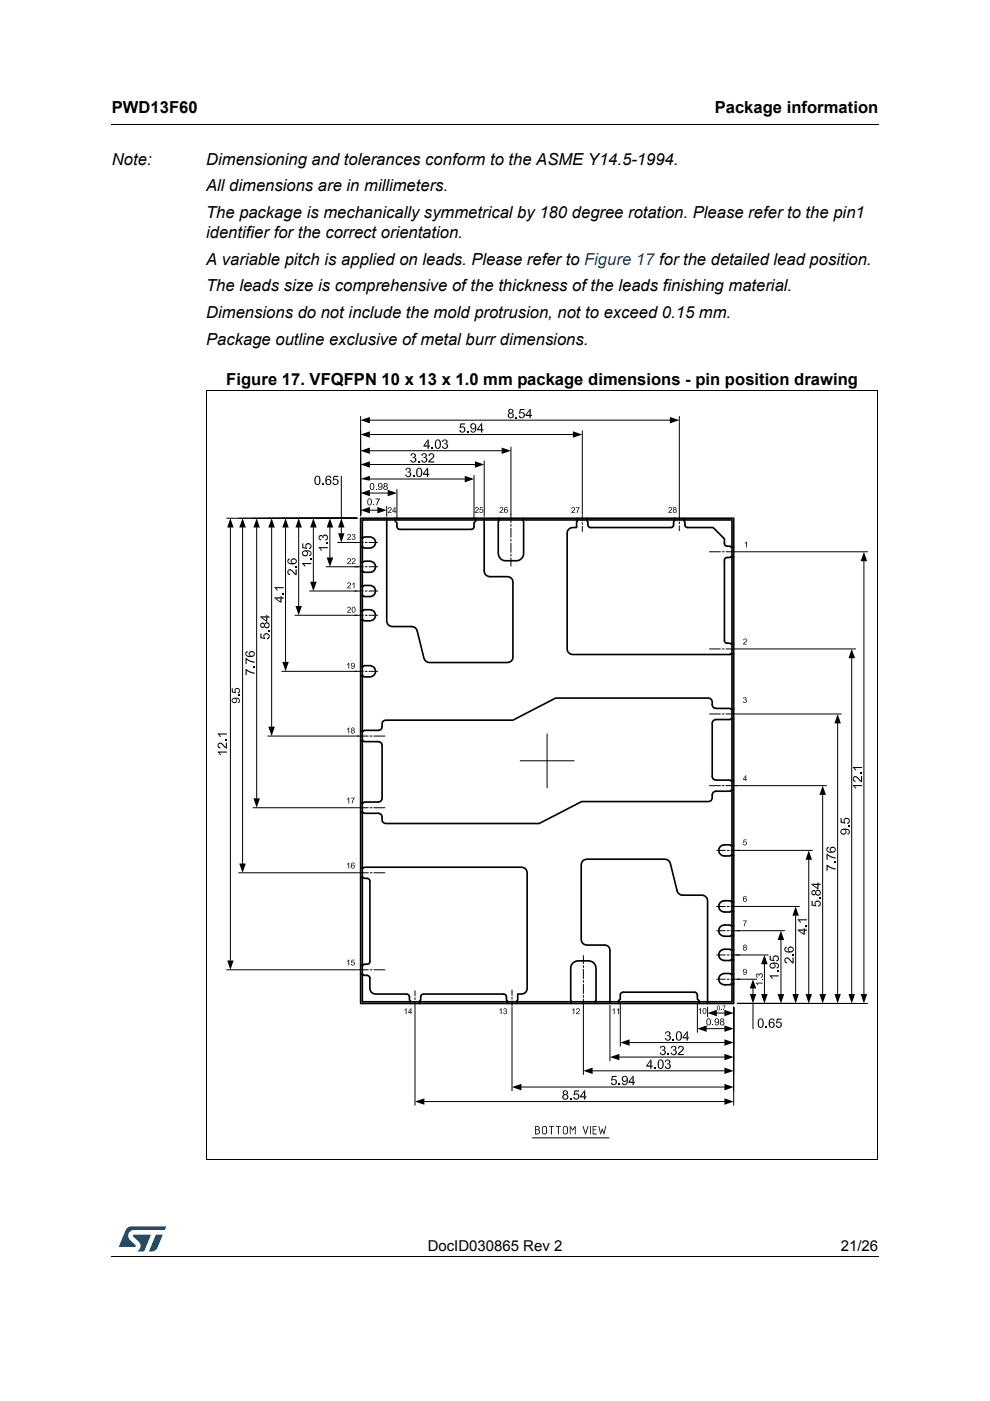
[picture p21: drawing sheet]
<svg xmlns="http://www.w3.org/2000/svg" width="210mm" height="297mm" viewBox="0 0 210 297" stroke-linecap="round" stroke-linejoin="round" font-family="sans-serif">
<defs><g id="words">
<g font-size="3.5">
<text x="23.7" y="23.9">PWD13F60</text>
<text x="151.5" y="23.9">Package information</text>
<text x="23.7" y="35">Note:</text>
<text x="43.7" y="35">Dimensioning and tolerances conform to the ASME Y14.5-1994.</text>
<text x="43.7" y="40.6">All dimensions are in millimeters.</text>
<text x="43.7" y="46.2">The package is mechanically symmetrical by 180 degree rotation. Please refer to the pin1</text>
<text x="43.7" y="50.5">identifier for the correct orientation.</text>
<text x="43.7" y="56.1">A variable pitch is applied on leads. Please refer to Figure 17 for the detailed lead position.</text>
<text x="43.7" y="61.8">The leads size is comprehensive of the thickness of the leads finishing material.</text>
<text x="43.7" y="67.4">Dimensions do not include the mold protrusion, not to exceed 0.15 mm.</text>
<text x="43.7" y="73.1">Package outline exclusive of metal burr dimensions.</text>
<text x="48" y="81.5">Figure 17. VFQFPN 10 x 13 x 1.0 mm package dimensions - pin position drawing</text>
</g>
<g font-size="3.2">
<text x="90.7" y="265.1">DocID030865 Rev 2</text>
<text x="178.3" y="265.1">21/26</text>
</g>
</g></defs>
<path d="M23.6 26.2l.1 .2zM23.6 266.3l.1 .1z" fill="#000"/>
<path d="M23.7 26.3h162.6M23.7 266.3h162.6" fill="none" stroke="#000" stroke-width=".21"/>
<path d="M25.2 260h10v5.3h-10z" fill="#fff"/>
<g fill="#005189">
<path d="M26.8 260.5l1.1-.5 7.3 .1-.3 .7h-6.4a1.31 1.31 0 0 0-1.3 1.1 1.31 1.31 0 0 0 .8 1.4l.7 .7v.3l-3.5 .1z"/>
<path d="M33.1 261.8h1.4l-.7 1.6a2.16 2.16 0 0 1-1.3 1.9l-.9-.1z"/>
<path d="M28.2 261.8l3.8 .1-1.4 3.3-1.5 .1a1.43 1.43 0 0 0 .5-1.7l-1.3-1.4z"/>
</g>
<path d="M43.9 83.8h142v160h-142z" fill="#fff"/>
<g fill="none" stroke="#000" stroke-width=".21">
<path d="M43.8 82.8h142.4M43.8 82.7v163.2M76.5 88.3v21.1M78.4 95.6h28M78.4 98.5h22.3M78.4 92.1h43.1M78.4 89.1h63.6M102.7 97.7v11.8M108.3 94.8v16M123.5 91.3v17.8M144 88.3v20.8M186.1 82.8v163.2"/>
<path d="M48.1 109.9h27.6M48.9 111.8v91.9M51.4 111.8v71.3M54.4 111.8v57.5M57.6 111.8v42.3M60.5 111.8v28.5M63.3 111.8v16.7M66.4 111.8v11.5M69.9 111.8v6.4M71.6 115h5.4M72.4 101v8.9M72.4 111.8v1.3"/>
<path d="M77.4 115h.4M78.2 115h1.9M78.4 108.2h1.6M78.4 104.5h3.8M78.4 101.6h20.1M82 107.4v2M84.2 103.8v6.2M100.5 100.8v9.2M108.3 111.2v.4M108.3 112v1.9M108.3 114.3v.4M108.3 115.2v1.9"/>
<path d="M108.3 117.5v.4M108.3 118.3v1.7M123.5 109.3v1.1M123.5 110.8v.4M123.5 111.6v1.1M144 109.2v1.1M144 110.7v.4M144 111.5v1M150.4 117h2.3M153.1 117h.4M153.9 117h2.3M156.3 117h27.7"/>
<path d="M183.2 119v91.8M62.5 130.4h14.5M65.7 125.3h11.3M69.2 120.2h7.8M77.4 120.2h.4M77.4 125.3h.4M77.4 130.4h.4M78.2 120.2h1.9M78.2 125.3h1.9M78.2 130.4h1.9M150.4 137.6h2.3M153.1 137.6h.4"/>
<path d="M153.9 137.6h2.3M156.3 137.6h25.1M180.6 139.6v71.2M56.8 156.1h21.3M59.8 142.3h17.2M77.4 142.3h.4M78.2 142.3h1.9M78.5 156.1h.4M79.3 156.1h2.3M116 155.6v11.4M150.4 151.4h2.3M153.1 151.4h.4"/>
<path d="M153.9 151.4h2.3M156.3 151.4h22.1M177.6 153.4v57.4M53.6 171.3h22.1M75.8 171.3h2.3M78.5 171.3h.4M79.3 171.3h2.3M110.3 161.3h11.4M150.4 166.6h2.3M153.1 166.6h.4M174.4 168.5v42.3M175.2 166.6h-21.3"/>
<path d="M50.6 185h25.1M75.8 185h2.3M78.5 185h.4M79.3 185h2.3M152 180.3h1.8M152 197.3h1.8M152 192.2h1.8M154.2 180.3h.4M154.2 197.3h.4M154.2 192.2h.4M155 192.2h14.5M165.6 199.3v11.5"/>
<path d="M166.4 197.3h-11.4M168.7 194.2v16.6M171.5 182.3v28.5M172.3 180.3h-17.3M48.1 205.6h27.6M75.8 205.6h2.3M78.5 205.6h.4M79.3 205.6h2.3M88 210.1v1M88 211.5v.4M88 212.3v1.1M88 213.5v20.8"/>
<path d="M108.6 209.9v1.2M108.6 211.4v.4M108.6 212.2v1.1M108.6 213.5v17.8M123.7 202.6v1.7M123.7 204.7v.4M123.7 205.5v2M123.7 207.9v.4M123.7 208.7v2M123.7 211.1v.3M123.7 211.8v16M129.3 213.2v11.7"/>
<path d="M131.5 212.6v9.2M147.9 212.6v6.3M149.8 218.1h3.8M150 213.5v2.1M152 207.6h1.8M152 202.5h1.8M152 214.8h1.6M154.2 207.6h.4M154.2 202.5h.4M155 207.6h5.4M155.6 213.5v20.8M156.3 212.8h27.7"/>
<path d="M159.7 209.6v1.2M159.7 212.8v5.3M162.1 204.4v6.4M162.9 202.5h-7.9M90 233.6h63.6M110.6 230.5h43M125.7 227h27.9M131.3 224.1h22.3M133.5 221h20.1M43.7 245.9h142.4M112.9 241.2h16.2"/>
</g>
<g fill="none" stroke="#000" stroke-width=".35">
<path d="M76.5 114h.5a2.08 2.08 0 0 1 2.4 .3 1.17 1.17 0 0 1 .1 1.3 1.17 1.17 0 0 1-1.1 .6h-1.2l-.2-.2h-.5M76.5 119.2h.5a2.08 2.08 0 0 1 2.4 .3 1.18 1.18 0 0 1-1 1.8h-1.2l-.2-.2h-.5M76.5 109.9h79.1v102.9h-79.1zM76.8 110.2h78.4v102.2h-78.4zM82 109.9v21.7a1.2 1.2 0 0 0 1.2 1.2h4.1a1.14 1.14 0 0 1 1.1 .9l1.5 5.9a1.22 1.22 0 0 0 1.2 .9h16.5a1.15 1.15 0 0 0 1.2-1.2v-15.9a1.13 1.13 0 0 0-1.2-1.1h-3.7a1.2 1.2 0 0 1-1.2-1.2v-11.2M100.9 109.9v.5l-.4 .4v.8a.56 .56 0 0 1-.6 .6h-15.2a.62 .62 0 0 1-.5-.6v-.8l-.4-.4v-.5M110.9 109.9l.1 7.4a1.57 1.57 0 0 1-1.6 1.6h-2.2a1.57 1.57 0 0 1-1.6-1.6v-6.7l.2-.7M122.4 109.9v.5l-.2 .2v1.2a1.43 1.43 0 0 0-1.9 1.3v24.5a1.2 1.2 0 0 0 1.1 1.2h33.4l.2-.2h.6M124.4 109.9l.2 1.4a.56 .56 0 0 0 .6 .5h17a.56 .56 0 0 0 .6-.5l.2-1.4M145 109.9l.2 1.4a.56 .56 0 0 0 .6 .5h5.4l2.4 2.4v1a.56 .56 0 0 0 .6 .6l1.4 .2M155.6 118l-1.4 .2a.56 .56 0 0 0-.6 .6v17a.56 .56 0 0 0 .6 .6l1.4 .2M76.5 124.3h.5a2.08 2.08 0 0 1 2.4 .3 1.18 1.18 0 0 1-1 1.9h-1.2l-.2-.2h-.5"/>
<path d="M76.5 129.5h.5a2.08 2.08 0 0 1 2.4 .3 1.18 1.18 0 0 1-1 1.8h-1.2l-.2-.2h-.5M76.5 157h.5l.2 .2h3a.78 .78 0 0 1 .8 .8v11.3a.78 .78 0 0 1-.8 .7h-3l-.2 .2h-.5M76.5 141.3h.5a2.07 2.07 0 0 1 2.4 .3 1.19 1.19 0 0 1-1 1.9h-1.2l-.2-.2h-.5M155.6 152.4h-.6l-.2 .2h-3a.78 .78 0 0 0-.8 .8v11.2a.78 .78 0 0 0 .8 .8h3l.2 .2h.6M155.6 150.4h-.6l-.2-.2h-3a.78 .78 0 0 1-.8-.8 1.03 1.03 0 0 0-.8-1.4h-32.4l-9 4.7h-27a.78 .78 0 0 0-.8 .8 1.09 1.09 0 0 1-.5 1.3l-3.3 .1-.2 .1h-.5M155.6 179.3h-.6l-.2-.2a2.12 2.12 0 0 0-2.2 .5 1.18 1.18 0 0 0-.1 1.2 1.18 1.18 0 0 0 1.1 .7h1.2l.2-.2h.6M155.6 167.6h-.6l-.2 .2h-3a.78 .78 0 0 0-.8 .7 1.03 1.03 0 0 1-.8 1.4h-26.9l-9 4.7h-32.5a.78 .78 0 0 1-.8-.8 1.07 1.07 0 0 0-.5-1.3l-3.3-.1-.2-.2h-.5M76.5 186l1.3 .2a.62 .62 0 0 1 .6 .6v17a.56 .56 0 0 1-.6 .6l-1.3 .2M76.5 184.1h.5l.2-.2h33.4a1.2 1.2 0 0 1 1.2 1.1v24.6a1.43 1.43 0 0 1-2 1.2v1.2l-.2 .2v.6M155.6 196.3h-.6l-.2-.2a2.12 2.12 0 0 0-2.2 .5 1.2 1.2 0 0 0-.1 1.3 1.2 1.2 0 0 0 1.1 .6h1.2l.2-.2h.6M155.6 191.2h-.6l-.2-.2a2.12 2.12 0 0 0-2.2 .5 1.2 1.2 0 0 0-.1 1.2 1.2 1.2 0 0 0 1.1 .7h1.2l.2-.2h.6M76.5 206.6l1.3 .2a.61 .61 0 0 1 .6 .6v2.2a1.2 1.2 0 0 0 1.2 1.2h6.6a.62 .62 0 0 1 .6 .5l.2 1.5"/>
<path d="M89 212.8l.2-1.5a.62 .62 0 0 1 .6-.5h17a.62 .62 0 0 1 .6 .5l.2 1.5M121.1 212.8l-.1-7.5a1.57 1.57 0 0 1 1.6-1.6h2.2a1.57 1.57 0 0 1 1.6 1.6v6.8l-.2 .7M129.3 212.8v-11.2a1.09 1.09 0 0 0-1.2-1.2h-3.7a1.2 1.2 0 0 1-1.2-1.2v-15.9a1.2 1.2 0 0 1 1.2-1.1h16.6a1.24 1.24 0 0 1 1.1 .8l1.5 5.9a1.24 1.24 0 0 0 1.1 .9h4.1a1.2 1.2 0 0 1 1.2 1.2v21.8M131.1 212.8v-.6l.4-.4v-.8a.56 .56 0 0 1 .6-.6h15.2a.62 .62 0 0 1 .6 .6v.8l.4 .4v.6M155.6 206.6h-.6l-.2-.2a2.12 2.12 0 0 0-2.2 .5 1.2 1.2 0 0 0-.1 1.2 1.2 1.2 0 0 0 1.1 .7h1.2l.2-.2h.6M155.6 201.5h-.6l-.2-.2a2.12 2.12 0 0 0-2.2 .5 1.2 1.2 0 0 0-.1 1.2 1.2 1.2 0 0 0 1.1 .7h1.2l.2-.2h.6"/>
</g>
<g fill="#000">
<path d="M76.5 95.6l1.9-.7v1.3zM76.5 98.5l1.9-.7v1.4zM76.5 92.1l1.9-.7v1.4zM76.5 89.1l1.9-.7v1.4zM100.7 97.8l2 .7-2 .7zM106.4 94.9l1.9 .7-1.9 .6zM121.5 91.4l2 .7-2 .7zM142 88.4l2 .7-2 .7zM48.9 109.9l.6 1.9h-1.3zM51.4 109.9l.7 1.9h-1.4zM54.4 109.9l.7 1.9h-1.4zM57.6 109.9l.7 1.9h-1.4z"/>
<path d="M60.5 109.9l.7 1.9h-1.3zM63.3 109.9l.7 1.9h-1.4zM66.4 109.9l.8 1.9h-1.4zM69.9 109.9l.8 1.9h-1.4zM69.3 118.2h1.4l-.8 2zM71.7 113.1h1.3l-.6 1.9zM72.4 109.9l.6 1.9h-1.3zM76.5 108.2l1.9-.7v1.3zM76.5 104.5l1.9-.6v1.3zM76.5 101.6l1.9-.7v1zM80 107.5l2 .7-2 .6zM82.2 103.9l2 .6-2 .7z"/>
<path d="M98.5 100.9l2 .7-2 .7zM183.2 117l.6 2h-1.3zM62.6 128.5h1.4l-.7 1.9zM65.8 123.3h1.4l-.8 2zM180.6 137.6l.7 2h-1.4zM56.9 154.1h1.4l-.7 2zM59.9 140.3h1.3l-.7 2zM177.6 151.4l.7 2h-1.4zM53.7 169.3h1.4l-.7 2zM174.4 166.6l.7 1.9h-1.4zM50.7 183.1h1.4l-.7 1.9zM165.6 197.3l.7 2h-1.4z"/>
<path d="M168.7 192.2l.7 2h-1.4zM171.5 180.3l.7 2h-1.4zM48.2 203.7h1.3l-.6 1.9zM147.9 218.1l1.9-.7v1.4zM150 214.8l2-.7v1.4zM153.6 214.1l2 .7-2 .7zM153.6 217.4l2 .7-2 .7zM159.7 207.6l.6 2h-1.3zM159 210.8h1.3l-.6 2zM161.4 210.8h1.4l-.7 2zM162.1 202.5l.7 1.9h-1.4zM164.9 210.8h1.4l-.7 2z"/>
<path d="M168 210.8h1.4l-.7 2zM170.8 210.8h1.4l-.7 2zM173.7 210.8h1.4l-.7 2zM176.9 210.8h1.4l-.7 2zM179.9 210.8h1.4l-.7 2zM182.5 210.8h1.3l-.6 2zM88 233.6l2-.7v1.3zM108.6 230.5l2-.7v1.4zM123.7 227l2-.6v1.3zM129.3 224.1l2-.7v1.4zM131.5 221l2-.6v1.3zM153.6 226.4l2 .6-2 .7z"/>
<path d="M153.6 220.4l2 .6-2 .7zM153.6 223.4l2 .7-2 .7zM153.6 229.8l2 .7-2 .7zM153.6 232.9l2 .7-2 .6z"/>
<path d="M86 99.4h.5l-.2 .1-.1 .2h-.3z" fill-rule="evenodd"/>
<path d="M86.4 100l.6 .2h-.6z" fill-rule="evenodd"/>
<path d="M86.1 99.3a.63 .63 0 0 1 1 .3l-.2 .4h-.5l.4-.1v-.3l-.1-.2z" fill-rule="evenodd"/>
<path d="M87.1 96.3h.5l-.2 .1-.1 .2h-.3z" fill-rule="evenodd"/>
<path d="M87 97.5h.2l.2 .3 .2 .1h-.5z" fill-rule="evenodd"/>
<path d="M87.5 96.9l.6 .2h-.6z" fill-rule="evenodd"/>
<path d="M87.2 96.2a.61 .61 0 0 1 1 .3l-.2 .4h-.5l.4-.1v-.3l-.1-.2z" fill-rule="evenodd"/>
<path d="M87.6 97.1h.5l.2 .5-.3 .4-.6 .1-.3-.2h.6l.3-.3-.1-.4z" fill-rule="evenodd"/>
<path d="M88.4 99.4h.5l-.4 .3v.7l.1 .4 .3 .2h-.5l-.1-.3-.1-.5z" fill-rule="evenodd"/>
<path d="M88.5 99.3a.61 .61 0 0 1 .6-.1 .61 .61 0 0 1 .4 .5l-.1 1.1a.56 .56 0 0 1-.4 .4 .56 .56 0 0 1-.6-.2l.6-.1 .3-.5-.2-.9z" fill-rule="evenodd"/>
<path d="M89.4 96.3h.6l-.3 .1-.1 .2h-.3z" fill-rule="evenodd"/>
<path d="M89.3 97.5h.3l.1 .3 .3 .1h-.5z" fill-rule="evenodd"/>
<path d="M89.8 96.9l.6 .2h-.6z" fill-rule="evenodd"/>
<path d="M89.5 96.2a.61 .61 0 0 1 1 .3l-.2 .4h-.4l.3-.1 .1-.3-.2-.2z" fill-rule="evenodd"/>
<path d="M90 97.1h.4l.2 .5-.3 .4-.5 .1-.3-.2h.6l.2-.3v-.4z" fill-rule="evenodd"/>
<path d="M90.6 99.2h.2l-.9 1.2h1.1v.3h-.2v.4h-.3v-.4h-.8v-.3z" fill-rule="evenodd"/>
<path d="M90.8 99.2v1.2h-.9h.6v-.8z" fill-rule="evenodd"/>
<path d="M90.7 93.2h.2l-.9 1.3h1.2v.2h-.3v.4h-.3v-.4h-.8v-.2z" fill-rule="evenodd"/>
<path d="M90.9 93.2v1.3h-.9h.6v-.9z" fill-rule="evenodd"/>
<path d="M91 96.3l.7-.2 .3 .2h-.6l-.3 .4-.3-.1z" fill-rule="evenodd"/>
<path d="M91.5 96.3h.5l.1 .5-1 1h1v.3h-1.3l.1-.3a2.09 2.09 0 0 0 .9-1.3z" fill-rule="evenodd"/>
<path d="M92.3 93.4h.5l-.2 .1-.2 .4 .1 .8 .3 .3h-.4l-.2-.3v-.5z" fill-rule="evenodd"/>
<path d="M92.4 93.3a.61 .61 0 0 1 .7-.1 .61 .61 0 0 1 .4 .5l-.1 1.1a.56 .56 0 0 1-.4 .4 .56 .56 0 0 1-.6-.2l.6-.1 .2-.4-.1-1z" fill-rule="evenodd"/>
<path d="M93.8 93.4h.5l-.3 .1v.2h-.3z" fill-rule="evenodd"/>
<path d="M93.7 94.6h.3v.2l.3 .2h-.4z" fill-rule="evenodd"/>
<path d="M94.2 94l.6 .2h-.6z" fill-rule="evenodd"/>
<path d="M93.9 93.3a.61 .61 0 0 1 1 .3l-.2 .4h-.5l.4-.1v-.5z" fill-rule="evenodd"/>
<path d="M94.3 94.2h.5l.2 .5-.3 .4-.6 .1-.2-.2h.5l.3-.3-.1-.4z" fill-rule="evenodd"/>
<path d="M97.4 91.2h.2l.3 .3h.6a.67 .67 0 0 1-.7 .2 .67 .67 0 0 1-.4-.5z" fill-rule="evenodd"/>
<path d="M97.7 90.5l.3-.1 .5 .1z" fill-rule="evenodd"/>
<path d="M98 90.6h.5l.2 .3-.2 .6h-.5a.46 .46 0 0 0 .4-.4 .46 .46 0 0 0-.4-.5z" fill-rule="evenodd"/>
<path d="M97.6 89.8h1v.2h-.8l-.1 .5 .8 .1-1.1 .2z" fill-rule="evenodd"/>
<path d="M99.8 90l.5-.1-.4 .4 .1 .4 .3 .1-.4 .1-.2-.2z" fill-rule="evenodd"/>
<path d="M99.7 91.2h.3l.2 .3 .5 .1-.5 .1-.4-.2z" fill-rule="evenodd"/>
<path d="M99.9 89.9a.62 .62 0 0 1 1 .3v1l-.2 .4-.4-.1 .4-.2 .1-.5h-.3l.2-.3a.41 .41 0 0 0-.4-.6z" fill-rule="evenodd"/>
<path d="M99.9 90.9l.9-.1a.55 .55 0 0 1-.9 .1z" fill-rule="evenodd"/>
<path d="M102 89.7h.2l-.8 1.3h1.1v.2h-.3v.5h-.2v-.5h-.9v-.2z" fill-rule="evenodd"/>
<path d="M102.2 89.7v1.3h-.8h.6v-.9z" fill-rule="evenodd"/>
<path d="M108 86.7h.5l.3 .2h-.6l-.2 .2 .1 .3 .6 .1-.1 .1 .2 .1h-.6a.4 .4 0 0 0-.3 .4 .4 .4 0 0 0 .4 .4h-.5l-.1-.2v-.5l.3-.2-.3-.3z" fill-rule="evenodd"/>
<path d="M108.3 86.9h.5l.1 .3-.2 .3h-.4a.31 .31 0 0 0 .3-.3 .31 .31 0 0 0-.3-.3z" fill-rule="evenodd"/>
<path d="M108.3 87.7h.5l.2 .5-.3 .4-.6 .1-.3-.2h.6l.3-.2-.1-.5z" fill-rule="evenodd"/>
<path d="M110 88.1h.2l.4 .4h.5l-.3 .2a.61 .61 0 0 1-.8-.6z" fill-rule="evenodd"/>
<path d="M110.3 87.5l.3-.2 .5 .2z" fill-rule="evenodd"/>
<path d="M110.6 87.6l.5-.1 .2 .3-.2 .7h-.5a.46 .46 0 0 0 .4-.5 .46 .46 0 0 0-.4-.4z" fill-rule="evenodd"/>
<path d="M110.2 86.7h1v.3h-.8l-.1 .5h.8l-1.1 .2z" fill-rule="evenodd"/>
<path d="M112.3 86.7h.2l-.9 1.3h1.2v.2h-.3v.5h-.2v-.5h-.9v-.2z" fill-rule="evenodd"/>
<path d="M112.5 86.7v1.3h-.9h.7v-.9z" fill-rule="evenodd"/>
<path d="M61.1 118.5l.3-.1v.3l-.3 .2v.5l-.2-.6z" fill-rule="evenodd"/>
<path d="M61.1 119l.5 .4h.3v-.2l.5 .2 .3-.3v-.6a.77 .77 0 0 1 0 1 .77 .77 0 0 1-1 .2l-.6-.3z" fill-rule="evenodd"/>
<path d="M61.8 118.5l.1 .9-.3-.3z" fill-rule="evenodd"/>
<path d="M61.8 118.5l.4-.1 .5 .1v.5l-.3-.4-.3 .1-.2 .3z" fill-rule="evenodd"/>
<path d="M64 119.4h2v.2h-1.5l-.1 .3z" fill-rule="evenodd"/>
<path d="M64.2 116.9l.1-.1a1.54 1.54 0 0 1 1.6 .1l-.1 .4-.4-.4h-.3v.2l-.3-.2-.4 .1-.2 .8-.2-.3z" fill-rule="evenodd"/>
<path d="M64.1 115.2h.2v.8l.5 .1 .1-.8 .2 1.1-1-.2z" fill-rule="evenodd"/>
<path d="M64.2 117.3l.4 .4 .4-.1 .1-.3 .1 .5-.7 .1-.3-.1z" fill-rule="evenodd"/>
<path d="M64.5 119.6l.3 .5-.3-.1z" fill-rule="evenodd"/>
<path d="M64.8 115.3v.8l-.1-.3z" fill-rule="evenodd"/>
<path d="M65 115.2h.5l.3 .1v.5a.46 .46 0 0 0-.4-.4 .46 .46 0 0 0-.5 .4z" fill-rule="evenodd"/>
<path d="M65.1 116.9a.55 .55 0 0 1 .1 .9z" fill-rule="evenodd"/>
<path d="M65.8 115.3a.69 .69 0 0 1-.3 1.2v-.3l.3-.3z" fill-rule="evenodd"/>
<path d="M65.9 116.9l.1 .3v.5l-.4 .2-.1-.2 .3-.2z" fill-rule="evenodd"/>
<path d="M66.8 101.1l.5-.1-.3 .2-.1 .4 .1 .8 .3 .3h-.5l-.1-.3-.1-.6z" fill-rule="evenodd"/>
<path d="M66.9 101a.61 .61 0 0 1 .6-.1 .61 .61 0 0 1 .4 .5v.9a.57 .57 0 0 1-.4 .5 .57 .57 0 0 1-.6-.1l.6-.1 .2-.5-.1-1z" fill-rule="evenodd"/>
<path d="M67.6 116h1.9v.2h-1.5l-.1 .4z" fill-rule="evenodd"/>
<path d="M67.7 113.5l.5-.1 .2 .2v.5l-.2-.4h-.4l-.1 .7a.67 .67 0 0 1 0-.9z" fill-rule="evenodd"/>
<path d="M67.7 114l.1 .2 .3 .1-.1 .3-.3-.2z" fill-rule="evenodd"/>
<path d="M68 116.2l.3 .5-.3-.1z" fill-rule="evenodd"/>
<path d="M68.4 113.6l.1-.1 .1 .6h-.2z" fill-rule="evenodd"/>
<path d="M68.6 113.4l.5-.1 .4 .3 .1 .6-.2 .3-.2-.8-.4-.1-.2 .4z" fill-rule="evenodd"/>
<path d="M69 114.4l.2-.1 .2-.3-.1 .5-.3 .1z" fill-rule="evenodd"/>
<path d="M69.2 101h.5l-.5 .5v.3h.2l-.1 .3v.3l.3 .3h.5a.77 .77 0 0 1-1-.1 .77 .77 0 0 1-.1-1z" fill-rule="evenodd"/>
<path d="M69.4 101.6l.4-.1 .3 .2-.9 .1z" fill-rule="evenodd"/>
<path d="M69.2 101l.6-.1 .3 .1 .1 .3h-.2l-.2-.3z" fill-rule="evenodd"/>
<path d="M69.7 101.8h.5l.1 .5-.2 .4h-.4l.3-.3v-.4z" fill-rule="evenodd"/>
<path d="M70.5 102.3h.2l.4 .4h.5l-.3 .1a.63 .63 0 0 1-.8-.5z" fill-rule="evenodd"/>
<path d="M70.8 101.6l.3-.1 .5 .1z" fill-rule="evenodd"/>
<path d="M71.1 101.7h.5l.2 .6-.2 .4h-.5a.46 .46 0 0 0 .5-.5 .46 .46 0 0 0-.5-.5z" fill-rule="evenodd"/>
<path d="M70.7 100.9h1v.2h-.8l-.1 .5 .8 .1-1.1 .2z" fill-rule="evenodd"/>
<path d="M73.7 118.5l.2-.1 .4 .1h-.4l-.3 .2z" fill-rule="evenodd"/>
<path d="M73.7 113.4l.2-.2 .4 .1h-.4l-.3 .3z" fill-rule="evenodd"/>
<path d="M74 118.5h.3l.1 .2-.6 .8h.6v.1h-.8l.7-.9z" fill-rule="evenodd"/>
<path d="M74 113.3h.3l.1 .3-.6 .7h.6v.2h-.8l.7-.9z" fill-rule="evenodd"/>
<path d="M74.7 113.3h.3l-.3 .3-.1-.1z" fill-rule="evenodd"/>
<path d="M74.6 114.1h.1l.3 .3h-.3z" fill-rule="evenodd"/>
<path d="M74.9 113.7l.4 .1-.4 .1z" fill-rule="evenodd"/>
<path d="M74.8 113.2l.4 .1v.4h-.3h.2l.1-.3z" fill-rule="evenodd"/>
<path d="M74.7 118.5l.4-.1 .2 .1h-.4l-.3 .2z" fill-rule="evenodd"/>
<path d="M75 118.5h.3l.1 .2-.6 .8h.6v.1h-.8l.6-.9z" fill-rule="evenodd"/>
<path d="M75 113.9l.3-.1 .1 .4-.5 .3-.2-.1 .5-.2v-.2z" fill-rule="evenodd"/>
<path d="M78 105.8h.4l-.3 .4v.7l.3 .1h-.4l-.1-.2z" fill-rule="evenodd"/>
<path d="M78.1 105.8a.46 .46 0 0 1 .4-.1 .46 .46 0 0 1 .3 .4v.8a.42 .42 0 0 1-.4 .3 .42 .42 0 0 1-.4-.2h.5l.1-.4-.1-.7z" fill-rule="evenodd"/>
<path d="M78.5 102.6l.4-.1-.3 .5v.6l.3 .2h-.4l-.1-.3z" fill-rule="evenodd"/>
<path d="M78.6 102.5a.46 .46 0 0 1 .7 .3v.8a.42 .42 0 0 1-.3 .3 .42 .42 0 0 1-.4-.1l.4-.1 .2-.3-.1-.8z" fill-rule="evenodd"/>
<path d="M80.3 102.5h.3l-.3 .3 .1 .3 .2 .1-.4-.1z" fill-rule="evenodd"/>
<path d="M80.2 103.5l.7 .3-.5 .1z" fill-rule="evenodd"/>
<path d="M79.6 105.7h1l-.6 1.4h-.2v-.2l.5-1h-.7z" fill-rule="evenodd"/>
<path d="M80.3 102.5l.4-.1 .3 .2 .1 .6-.2 .6h-.3l.3-.4v-.2h-.1l.1-.5z" fill-rule="evenodd"/>
<path d="M80.3 103.2h.6l-.3 .2z" fill-rule="evenodd"/>
<path d="M81.4 102.5l.2-.1 .5 .1h-.4a.23 .23 0 0 0-.2 .3 .23 .23 0 0 0 .2 .2h.4l-.1 .1 .1 .1-.6 .1v.2l.2 .3h-.3l-.1-.5 .2-.2-.2-.3z" fill-rule="evenodd"/>
<path d="M81.7 102.5h.4l.1 .2-.1 .3h-.4a.23 .23 0 0 0 .3-.2 .23 .23 0 0 0-.3-.3z" fill-rule="evenodd"/>
<path d="M81.7 103.2h.4l.1 .2v.3l-.3 .2-.5-.1h.4l.2-.2v-.3z" fill-rule="evenodd"/>
<path d="M82.3 107.7l.2-.2 .5 .2h-.4l-.4 .2z" fill-rule="evenodd"/>
<path d="M82.7 107.7h.3l.1 .2-.7 .7h.6v.2h-.8l.7-.9z" fill-rule="evenodd"/>
<path d="M83.7 107.5h.1l-.5 .8h.7l-.2 .5h-.1v-.3h-.6z" fill-rule="evenodd"/>
<path d="M83.8 107.5v.8h-.5h.4v-.5z" fill-rule="evenodd"/>
<path d="M85.9 100.6h.3l.1 .3 .2 .1h-.4z" fill-rule="evenodd"/>
<path d="M86.5 100.2h.5l.2 .5-.3 .4-.5 .1-.3-.2h.5l.3-.3-.1-.4z" fill-rule="evenodd"/>
<path d="M100.8 107.6l.4-.1 .2 .1h-.4l-.3 .3z" fill-rule="evenodd"/>
<path d="M101.1 107.6h.3l.1 .3-.6 .7h.6v.1h-.8l.6-.8z" fill-rule="evenodd"/>
<path d="M101.6 108.4l.4 .2h.4a.42 .42 0 0 1-.5 .2 .42 .42 0 0 1-.3-.4z" fill-rule="evenodd"/>
<path d="M101.8 108h.5z" fill-rule="evenodd"/>
<path d="M102 108.1h.4v.5h-.4l.3-.1v-.3z" fill-rule="evenodd"/>
<path d="M101.8 107.5h.6v.2h-.5l-.1 .3h.6l-.7 .2z" fill-rule="evenodd"/>
<path d="M106 107.7l.2-.2 .4 .1h-.4l-.3 .2z" fill-rule="evenodd"/>
<path d="M106.3 107.6h.3l.1 .2-.6 .8h.6v.1h-.8l.7-.8z" fill-rule="evenodd"/>
<path d="M107 107.6h.3l-.3 .2 .2 .3-.1 .4 .1 .1h.4a.42 .42 0 0 1-.5 .1 .42 .42 0 0 1-.2-.3z" fill-rule="evenodd"/>
<path d="M107 108.1l.3-.2 .3 .1z" fill-rule="evenodd"/>
<path d="M107 107.6l.4-.1 .2 .3z" fill-rule="evenodd"/>
<path d="M107.3 108.1h.3v.5h-.3l.2-.1v-.3z" fill-rule="evenodd"/>
<path d="M121.3 107.6l.4-.1 .2 .2h-.4l-.4 .2z" fill-rule="evenodd"/>
<path d="M121.6 107.7h.3l.1 .2-.7 .7h.7v.2h-.9l.7-.9z" fill-rule="evenodd"/>
<path d="M122.1 107.6h.8l-.5 1.2h-.1v-.2l.4-.9h-.6z" fill-rule="evenodd"/>
<path d="M141.8 107.6l.2-.1 .4 .1h-.4l-.3 .2z" fill-rule="evenodd"/>
<path d="M142.1 107.6h.3l.1 .2-.6 .8h.6v.1h-.8l.7-.8z" fill-rule="evenodd"/>
<path d="M142.8 107.6h.5l-.5 .2 .1 .2 .5 .1-.6 .1v.3l.3 .1h-.4v-.2l.2-.4-.2-.1z" fill-rule="evenodd"/>
<path d="M143.1 107.6h.3l-.1 .4h-.2l.2-.2z" fill-rule="evenodd"/>
<path d="M143.1 108.1h.3l.1 .4a.43 .43 0 0 1-.7 .2l.5-.2v-.2z" fill-rule="evenodd"/>
<path d="M157.9 115.1h.3l-.3 .2z" fill-rule="evenodd"/>
<path d="M158.1 115l.3-.2v1.3h-.2v-1h-.2z" fill-rule="evenodd"/>
<path d="M52.2 138.1l.3-.1v.3l-.3 .2v.6l-.2-.7z" fill-rule="evenodd"/>
<path d="M52.1 139.5l1 .6 .9 .2v.2l-.9-.2-.8-.5v1h-.2z" fill-rule="evenodd"/>
<path d="M52.2 138.6l.4 .5h.4v-.2l.5 .1 .3-.3v-.5a.77 .77 0 0 1 0 1 .77 .77 0 0 1-1 .1l-.6-.2z" fill-rule="evenodd"/>
<path d="M52.9 138.2l.1 .9-.3-.4z" fill-rule="evenodd"/>
<path d="M52.9 138.2l.4-.2 .5 .1v.5l-.3-.3h-.4l-.2 .3z" fill-rule="evenodd"/>
<path d="M55.3 132.1l.1 .5a.31 .31 0 0 0 .3 .3 .31 .31 0 0 0 .3-.3v-.4l.1 .1 .1-.2v.6a.4 .4 0 0 0 .4 .3 .4 .4 0 0 0 .4-.4v.4a.56 .56 0 0 1-.9-.2v.1a.49 .49 0 0 1-.7 .2 .49 .49 0 0 1-.2-.6z" fill-rule="evenodd"/>
<path d="M55.2 130.7l1.2 .9v-1.2h.3v.3h.4v.2h-.4v.9h-.3l-1.2-.9z" fill-rule="evenodd"/>
<path d="M55.2 130.7h1.2v.9v-.7h-.8z" fill-rule="evenodd"/>
<path d="M55.2 134.3h.2v.8l.6 .1v-.8l.2 1.1-1-.2z" fill-rule="evenodd"/>
<path d="M55.3 132.1h.6l.1 .5a.31 .31 0 0 0-.3-.4 .31 .31 0 0 0-.3 .4z" fill-rule="evenodd"/>
<path d="M56 134.4v.8l-.2-.3z" fill-rule="evenodd"/>
<path d="M56.1 134.3h.7l.2 .1v.5a.46 .46 0 0 0-.5-.4 .46 .46 0 0 0-.4 .4z" fill-rule="evenodd"/>
<path d="M56.2 132.1l.5-.2 .3 .2 .2 .3-.2 .6-.1-.7-.5-.1-.2 .4z" fill-rule="evenodd"/>
<path d="M57 134.4l.2 .4a.66 .66 0 0 1-.6 .8v-.3l.4-.3z" fill-rule="evenodd"/>
<path d="M58.2 126.6l1.3 .9v-1.1h.2v.2h.5v.3h-.5v.9h-.2l-1.3-1z" fill-rule="evenodd"/>
<path d="M58.2 126.6h1.3v.9v-.6h-.9z" fill-rule="evenodd"/>
<path d="M58.2 124.5h2v.2h-1.6v.3z" fill-rule="evenodd"/>
<path d="M58.6 124.7l.3 .5-.3-.1z" fill-rule="evenodd"/>
<path d="M61.1 120.9l.1 .6 .3 .2v.2l-.3-.1-.3-.3z" fill-rule="evenodd"/>
<path d="M61.2 120.8h.6l.9 .8v-.9h.2v1.3l-.5-.3a1.38 1.38 0 0 0-1.1-.8l-.2 .4z" fill-rule="evenodd"/>
<path d="M73.7 128.8l.2-.2 .4 .2h-.4l-.3 .2z" fill-rule="evenodd"/>
<path d="M73.7 123.7l.2-.2 .4 .1h-.4l-.3 .3z" fill-rule="evenodd"/>
<path d="M74 128.8h.3l.1 .2-.6 .7h.6v.2h-.8l.7-.9z" fill-rule="evenodd"/>
<path d="M74 123.6h.3l.1 .3-.6 .7h.6v.1h-.8l.7-.8z" fill-rule="evenodd"/>
<path d="M74.6 128.8h.4l-.2 .1-.1 .6 .3 .3-.4-.1z" fill-rule="evenodd"/>
<path d="M74.7 123.8h.3l-.3 .2z" fill-rule="evenodd"/>
<path d="M74.7 128.8l.2-.2 .3 .1a.9 .9 0 0 1 0 1.1h-.5h.3l.2-.3v-.6z" fill-rule="evenodd"/>
<path d="M75.1 123.5l.1 1.2h-.2v-.9h-.2z" fill-rule="evenodd"/>
<path d="M157.6 135.6l.2-.2 .5 .1h-.4l-.3 .3z" fill-rule="evenodd"/>
<path d="M158 135.5h.3l.1 .3-.6 .7h.6v.1h-.8l.6-.8z" fill-rule="evenodd"/>
<path d="M46.1 159.3h2v.3h-1.5l-.1 .3z" fill-rule="evenodd"/>
<path d="M46.2 157.6h.1l.1 .7 .3 .1v.3l-.5-.3z" fill-rule="evenodd"/>
<path d="M46.1 155.5h2v.2h-1.5l-.1 .4z" fill-rule="evenodd"/>
<path d="M46.4 157.5h.6l.9 .9v-1h.2v1.3l-.4-.1a1.48 1.48 0 0 0-1.2-.9l-.2 .4z" fill-rule="evenodd"/>
<path d="M46.6 159.6l.3 .5-.3-.1z" fill-rule="evenodd"/>
<path d="M46.6 155.7l.3 .5-.3-.1z" fill-rule="evenodd"/>
<path d="M49.3 148.1a1.39 1.39 0 0 1 1.5 .1l-.1 .3-.4-.3-.2-.1-.1 .2-.2-.1h-.4l-.1 .7-.2-.5z" fill-rule="evenodd"/>
<path d="M49.1 145.9h.3v.7l.4 .1 .1-.7 .2 1-1-.2z" fill-rule="evenodd"/>
<path d="M49.3 148.5l.3 .4 .3-.1 .2-.3v.4l-.4 .2-.4-.1z" fill-rule="evenodd"/>
<path d="M49.8 146v.7l-.1-.3z" fill-rule="evenodd"/>
<path d="M49.9 146l.2-.1h.5l.1 .5a.44 .44 0 0 0-.3-.3 .44 .44 0 0 0-.5 .2v.1z" fill-rule="evenodd"/>
<path d="M50.1 148.1v.1a.48 .48 0 0 1 0 .7z" fill-rule="evenodd"/>
<path d="M50.7 146a.6 .6 0 0 1 .2 .6 .6 .6 0 0 1-.5 .4v-.2l.3-.3z" fill-rule="evenodd"/>
<path d="M50.8 148.2l.1 .2v.4l-.4 .2-.1-.2 .3-.1z" fill-rule="evenodd"/>
<path d="M52.1 141.8l1 .6 .9 .2v.3l-.9-.2-.8-.5v.9h-.2z" fill-rule="evenodd"/>
<path d="M73.6 154.5h.3l-.3 .2z" fill-rule="evenodd"/>
<path d="M73.6 140.8h.3l-.3 .2z" fill-rule="evenodd"/>
<path d="M73.7 154.5l.3-.3v1.3h-.1v-1z" fill-rule="evenodd"/>
<path d="M73.7 140.7l.3-.2v1.3h-.1v-1z" fill-rule="evenodd"/>
<path d="M74.4 140.7h.4l-.2 .2v.2l.2 .1h-.3z" fill-rule="evenodd"/>
<path d="M74.4 141.5l.6 .2a.34 .34 0 0 1-.4 .1 .34 .34 0 0 1-.2-.3z" fill-rule="evenodd"/>
<path d="M74.6 140.6a.45 .45 0 0 1 .6 .3l-.1 .7-.3 .1 .3-.3v-.6z" fill-rule="evenodd"/>
<path d="M74.5 154.3h.6l-.5 .2 .1 .2 .4 .2-.5 .1v.3l.2 .1h-.3l-.1-.2 .2-.4-.1-.1z" fill-rule="evenodd"/>
<path d="M74.5 141.2h.6l-.2 .1z" fill-rule="evenodd"/>
<path d="M74.8 154.4h.3v.4h-.3l.2-.2z" fill-rule="evenodd"/>
<path d="M74.8 154.9h.3l.1 .3-.1 .3h-.4l-.2-.1h.4l.2-.2-.1-.2z" fill-rule="evenodd"/>
<path d="M157.6 147.9h.3l-.2 .2h-.1z" fill-rule="evenodd"/>
<path d="M157.5 148.7h.2l.2 .2h-.3z" fill-rule="evenodd"/>
<path d="M157.9 148.3l.3 .1h-.4z" fill-rule="evenodd"/>
<path d="M157.7 147.8h.5v.5h-.3l.2-.1v-.2z" fill-rule="evenodd"/>
<path d="M157.9 148.4h.3l.1 .4-.4 .2-.3-.1 .6-.1v-.2z" fill-rule="evenodd"/>
<path d="M73.6 169.4h.3l-.3 .2z" fill-rule="evenodd"/>
<path d="M73.8 169.2l.2-.1v1.2h-.1v-.9h-.2z" fill-rule="evenodd"/>
<path d="M74.4 169.1h.8l-.4 1.2h-.2v-.2l.4-.8h-.6z" fill-rule="evenodd"/>
<path d="M157.5 178.9l.7 .2a.39 .39 0 0 1-.4 .1 .39 .39 0 0 1-.3-.3z" fill-rule="evenodd"/>
<path d="M157.7 178.5h.5z" fill-rule="evenodd"/>
<path d="M158.1 164.4h.1l-.5 .8h.7l-.2 .1v.3h-.2v-.3h-.5z" fill-rule="evenodd"/>
<path d="M158.2 164.4v.8h-.5h.3v-.6z" fill-rule="evenodd"/>
<path d="M157.9 178.5h.4l-.1 .6h-.3l.3-.2v-.2z" fill-rule="evenodd"/>
<path d="M157.7 178h.6v.1h-.5l-.1 .4h.5l-.6 .1z" fill-rule="evenodd"/>
<path d="M176.1 179.7l.4-.2 .4 .1 .1 .5-.3-.3h-.4l-.2 .3z" fill-rule="evenodd"/>
<path d="M178.4 175.9v-.1a1.55 1.55 0 0 1 1.6 .1v.5l-.4-.5h-.4v.2l-.3-.2-.3 .1-.2 .8-.2-.4z" fill-rule="evenodd"/>
<path d="M178.2 173.5h.3v.7l.5 .2v-.8l.2 1-1-.2z" fill-rule="evenodd"/>
<path d="M178.4 176.3a.45 .45 0 0 0 .7 .4l.2-.4-.1 .6-.6 .1-.2-.2z" fill-rule="evenodd"/>
<path d="M179 173.6v.8l-.2-.4z" fill-rule="evenodd"/>
<path d="M179 173.6l.3-.2 .6 .1 .1 .1v.4a.46 .46 0 0 0-.5-.4 .46 .46 0 0 0-.4 .4z" fill-rule="evenodd"/>
<path d="M179.2 175.9a.54 .54 0 0 1 .1 .9z" fill-rule="evenodd"/>
<path d="M180 173.6l.2 .3a.63 .63 0 0 1-.6 .8v-.3l.4-.3z" fill-rule="evenodd"/>
<path d="M180 175.9l.2 .6-.2 .4h-.3v-.2l.3-.2z" fill-rule="evenodd"/>
<path d="M180.8 166.4h2v.3h-1.6v.3z" fill-rule="evenodd"/>
<path d="M180.9 164.7l.1 .7 .4 .1v.3l-.4-.1-.2-.3z" fill-rule="evenodd"/>
<path d="M180.8 162.6h2v.2h-1.6v.4z" fill-rule="evenodd"/>
<path d="M181 164.7l.2-.2 .4 .1 .9 .9v-1h.3v1.3l-.7-.4a.73 .73 0 0 0-1.1-.4v.2z" fill-rule="evenodd"/>
<path d="M181.2 166.7l.3 .5-.3-.1z" fill-rule="evenodd"/>
<path d="M181.2 162.8l.3 .5-.3-.1z" fill-rule="evenodd"/>
<path d="M73.6 183.2l.3-.1-.3 .2z" fill-rule="evenodd"/>
<path d="M73.8 183l.2-.1v1.2h-.1v-1h-.2z" fill-rule="evenodd"/>
<path d="M74.5 183h.3l-.2 .2 .1 .3-.1 .4 .2 .1h.3a.42 .42 0 0 1-.4 .1 .42 .42 0 0 1-.3-.3z" fill-rule="evenodd"/>
<path d="M74.7 183.4h.4l-.5 .1z" fill-rule="evenodd"/>
<path d="M74.6 183l.4-.1 .2 .3z" fill-rule="evenodd"/>
<path d="M74.8 183.5h.4l-.1 .5h-.3l.3-.1-.1-.3z" fill-rule="evenodd"/>
<path d="M157.7 190.1h.2l-.2 .2 .1 .3-.1 .3 .2 .2h.3l-.1 .1h-.3l-.2-.3-.1-.5z" fill-rule="evenodd"/>
<path d="M157.8 190.4l.4 .1h-.5z" fill-rule="evenodd"/>
<path d="M157.7 190h.5l.1 .3z" fill-rule="evenodd"/>
<path d="M157.9 190.5l.4 .1-.1 .5h-.3l.3-.2-.1-.3z" fill-rule="evenodd"/>
<path d="M157.6 195.2h.7l-.4 1.2h-.2v-.2l.4-.9h-.5z" fill-rule="evenodd"/>
<path d="M169.1 197.1l1.3 .9v-1.2h.2v.3h.5v.2h-.5v.9h-.2l-1.3-.9z" fill-rule="evenodd"/>
<path d="M169.1 197.1h1.3v.9v-.7h-.9z" fill-rule="evenodd"/>
<path d="M169.1 194.9h2v.2h-1.6v.4z" fill-rule="evenodd"/>
<path d="M169.5 195.1l.3 .5-.3-.1z" fill-rule="evenodd"/>
<path d="M172.2 188.8v.5a.31 .31 0 0 0 .3 .3 .31 .31 0 0 0 .4-.3v-.5v.2l.1-.2v.6a.4 .4 0 0 0 .5 .3 .4 .4 0 0 0 .3-.4l.1 .4-.3 .2-.5-.1-.2-.3-.1 .3h-.4l-.4-.3z" fill-rule="evenodd"/>
<path d="M172 187.4l1.3 .9v-1.2h.2v.3h.5v.2h-.5v.9h-.2l-1.3-.9z" fill-rule="evenodd"/>
<path d="M172 187.4h1.3v.9v-.7h-.9z" fill-rule="evenodd"/>
<path d="M172.1 191h.2v.8l.5 .1 .1-.8 .2 1.1-1-.2z" fill-rule="evenodd"/>
<path d="M172.2 188.8l.6-.1 .1 .6a.31 .31 0 0 0-.4-.4 .31 .31 0 0 0-.3 .4z" fill-rule="evenodd"/>
<path d="M172.8 191.1v.8l-.1-.3z" fill-rule="evenodd"/>
<path d="M172.9 191.1l.2-.2 .6 .1 .1 .1v.5a.5 .5 0 0 0-.3-.4 .5 .5 0 0 0-.6 .2v.2z" fill-rule="evenodd"/>
<path d="M173.1 188.7l.4-.1 .4 .2 .1 .3-.1 .6-.2-.7-.4-.1-.3 .4z" fill-rule="evenodd"/>
<path d="M173.8 191.1l.2 .3a.63 .63 0 0 1-.5 .9v-.3l.3-.3z" fill-rule="evenodd"/>
<path d="M175.3 179.7l.4-.2v.3l-.3 .2v.6l-.2-.3z" fill-rule="evenodd"/>
<path d="M175.2 183.3l1.1 .6 .9 .2v.3l-.9-.2-.8-.5v.9h-.3z" fill-rule="evenodd"/>
<path d="M175.2 181l1.1 .6 .9 .2v.2l-.9-.2-.8-.5v1h-.3z" fill-rule="evenodd"/>
<path d="M175.4 180.1l.4 .5h.4v-.2l.5 .1 .3-.3v-.5a.77 .77 0 0 1 0 1 .77 .77 0 0 1-1 .1l-.6-.2z" fill-rule="evenodd"/>
<path d="M176.1 179.7l.1 .9-.3-.4z" fill-rule="evenodd"/>
<path d="M73.6 203.7h.3l-.3 .2z" fill-rule="evenodd"/>
<path d="M73.8 203.6l.2-.1v1.2h-.1v-1h-.2z" fill-rule="evenodd"/>
<path d="M74.4 204.4l.7 .2a.39 .39 0 0 1-.5 .1 .39 .39 0 0 1-.2-.3z" fill-rule="evenodd"/>
<path d="M74.6 203.9l.5 .1z" fill-rule="evenodd"/>
<path d="M74.8 204h.4l-.1 .6h-.3l.3-.2v-.3z" fill-rule="evenodd"/>
<path d="M74.6 203.5h.6v.1h-.5l-.1 .3 .5 .1-.7 .1z" fill-rule="evenodd"/>
<path d="M85.7 214.1l.3-.1-.2 .2z" fill-rule="evenodd"/>
<path d="M86 213.9l.2-.1v1.2h-.2v-1h-.2z" fill-rule="evenodd"/>
<path d="M87.1 213.8h.1l-.5 .8h.7l-.2 .4h-.2v-.3h-.5z" fill-rule="evenodd"/>
<path d="M87.2 213.8v.8h-.5h.3v-.6z" fill-rule="evenodd"/>
<path d="M105.9 214.1l.3-.1-.3 .2z" fill-rule="evenodd"/>
<path d="M106.2 213.8l.1 1.2h-.1v-1h-.2z" fill-rule="evenodd"/>
<path d="M106.8 213.9h.3l-.2 .2h-.2z" fill-rule="evenodd"/>
<path d="M106.7 214.7h.2l.2 .2h-.3z" fill-rule="evenodd"/>
<path d="M107 214.3l.4 .1h-.4z" fill-rule="evenodd"/>
<path d="M106.9 213.8h.5v.5h-.3l.2-.1v-.2z" fill-rule="evenodd"/>
<path d="M107.1 214.4h.3l.1 .4-.5 .2-.2-.1 .6-.1v-.2z" fill-rule="evenodd"/>
<path d="M121.3 214.1l.3-.1-.3 .2z" fill-rule="evenodd"/>
<path d="M121.5 213.9l.3-.1v1.2h-.2v-1h-.2z" fill-rule="evenodd"/>
<path d="M122.2 213.9l.4-.1 .2 .1h-.4l-.3 .2z" fill-rule="evenodd"/>
<path d="M122.5 213.9h.3l.1 .2-.6 .8h.6v.1h-.8l.7-.8z" fill-rule="evenodd"/>
<path d="M129.8 214.1l.3-.1-.2 .2z" fill-rule="evenodd"/>
<path d="M130.1 213.9l.2-.1v1.2h-.2v-1h-.2z" fill-rule="evenodd"/>
<path d="M130.8 214.1l.3-.1-.3 .2z" fill-rule="evenodd"/>
<path d="M130.9 214l.4-.2v1.2h-.2v-1z" fill-rule="evenodd"/>
<path d="M141.1 218.9l.5-.1-.3 .1-.1 .3-.2-.1z" fill-rule="evenodd"/>
<path d="M141.5 219.5l.6 .1-.7 .1z" fill-rule="evenodd"/>
<path d="M141.2 218.8a.63 .63 0 0 1 1 .2l-.2 .5h-.5l.4-.2v-.3l-.1-.1z" fill-rule="evenodd"/>
<path d="M141.6 219.7l.5-.1 .2 .6-.3 .4-.6 .1-.3-.2h.6l.3-.3-.1-.4z" fill-rule="evenodd"/>
<path d="M143.4 218.9l.5-.1-.3 .4-.1 .7 .1 .4 .3 .2h-.4l-.2-.3v-.6z" fill-rule="evenodd"/>
<path d="M143.5 218.8a.61 .61 0 0 1 .7-.1 .61 .61 0 0 1 .4 .5l-.1 1.1a.56 .56 0 0 1-.4 .4 .56 .56 0 0 1-.6-.2l.6-.1 .2-.5-.1-1z" fill-rule="evenodd"/>
<path d="M145.6 218.7h.2l-.9 1.2h1.2v.3h-.3v.4h-.2v-.4h-.9v-.3z" fill-rule="evenodd"/>
<path d="M145.8 218.7v1.2h-.9h.7v-.9z" fill-rule="evenodd"/>
<path d="M148.1 214h.3l-.2 .2z" fill-rule="evenodd"/>
<path d="M148.3 214l.3-.3v1.3h-.2v-1z" fill-rule="evenodd"/>
<path d="M149.1 213.9h.3l-.2 .1-.1 .6 .3 .3h-.3l-.1-.2z" fill-rule="evenodd"/>
<path d="M149.2 213.8h.4a.86 .86 0 0 1 0 1.1l-.3 .1-.2-.1h.3l.2-.3v-.6z" fill-rule="evenodd"/>
<path d="M149.9 216.1h.3l-.3 .4 .1 .6 .2 .2h-.3l-.1-.3z" fill-rule="evenodd"/>
<path d="M149.9 216a.46 .46 0 0 1 .8 .3v.8a.42 .42 0 0 1-.4 .3 .42 .42 0 0 1-.4-.1l.5-.1 .1-.3-.1-.8z" fill-rule="evenodd"/>
<path d="M151.6 216.1h.4l-.3 .2v.3l.3 .1-.4 .1-.1-.2z" fill-rule="evenodd"/>
<path d="M151.5 217l.8 .3-.6 .1z" fill-rule="evenodd"/>
<path d="M151.6 216l.5-.1 .3 .3 .1 .6-.2 .5h-.3l.3-.3v-.3h-.2l.1-.5z" fill-rule="evenodd"/>
<path d="M152.1 213.3h.2l-.2 .3 .1 .4 .1 .1h-.2l-.1-.1z" fill-rule="evenodd"/>
<path d="M151.7 216.8l.6-.1-.3 .2z" fill-rule="evenodd"/>
<path d="M152.1 213.3a.32 .32 0 0 1 .4-.1 .32 .32 0 0 1 .2 .3l-.1 .6-.3 .1-.2-.1 .4-.1v-.5l-.1-.2z" fill-rule="evenodd"/>
<path d="M152.8 216.1l.2-.2 .5 .1-.4 .1a.23 .23 0 0 0-.2 .2 .23 .23 0 0 0 .2 .2h.3l-.1 .1 .2 .1-.6 .1-.1 .2 .3 .3h-.3l-.2-.4 .3-.3-.2-.2z" fill-rule="evenodd"/>
<path d="M153.1 216.1l.4-.1 .1 .3-.2 .2h-.3a.23 .23 0 0 0 .3-.2 .23 .23 0 0 0-.3-.2z" fill-rule="evenodd"/>
<path d="M153.1 216.7h.4l.1 .2-.1 .3-.3 .2-.4-.1h.4l.2-.2v-.3z" fill-rule="evenodd"/>
<path d="M153.2 213.2h.7l-.4 1h-.2v-.1l.4-.8h-.5z" fill-rule="evenodd"/>
<path d="M157.6 205.6l.3-.1-.1 .1-.1 .3 .2 .2h-.3z" fill-rule="evenodd"/>
<path d="M157.6 206.4l.5 .2a.34 .34 0 0 1-.3 .1 .34 .34 0 0 1-.2-.3z" fill-rule="evenodd"/>
<path d="M157.7 205.4a.45 .45 0 0 1 .6 .4l-.1 .7-.3 .1 .3-.3v-.6z" fill-rule="evenodd"/>
<path d="M157.7 200.3l.5 .1-.5 .2 .1 .2 .4 .1-.5 .1v.3l.2 .1h-.3l-.1-.2 .3-.4-.2-.1z" fill-rule="evenodd"/>
<path d="M157.6 206.1h.6l-.2 .1z" fill-rule="evenodd"/>
<path d="M157.9 200.4h.3v.4h-.3l.2-.2z" fill-rule="evenodd"/>
<path d="M157.9 200.9h.3l.1 .4-.1 .2-.3 .1-.2-.2h.3l.2-.1-.1-.3z" fill-rule="evenodd"/>
<path d="M160.3 208.4l1.4-.1v.2h-1.1l-.1 .3z" fill-rule="evenodd"/>
<path d="M160.4 206.5h.5v.4l-.1-.3-.3 .1-.1 .5-.1-.5z" fill-rule="evenodd"/>
<path d="M160.4 206.8l.3 .3-.1 .2-.2-.1z" fill-rule="evenodd"/>
<path d="M160.6 208.5l.2 .4-.2-.1z" fill-rule="evenodd"/>
<path d="M160.8 216.2l.5-.1-.4 .4v.7l.1 .4 .3 .1h-.5l-.1-.3-.1-.5z" fill-rule="evenodd"/>
<path d="M160.9 206.5h.1v.5l-.1-.1z" fill-rule="evenodd"/>
<path d="M161 206.4l.4-.1 .3 .2 .1 .5-.2 .2-.1-.6-.3-.1-.2 .3z" fill-rule="evenodd"/>
<path d="M160.9 216.1a.62 .62 0 0 1 1 .4l-.1 1a.56 .56 0 0 1-.4 .4 .56 .56 0 0 1-.5-.2h.5l.3-.5-.2-1z" fill-rule="evenodd"/>
<path d="M161.6 206.8v.4l-.3 .1v-.2z" fill-rule="evenodd"/>
<path d="M163.2 206.8h1.9v.2h-1.5v.4z" fill-rule="evenodd"/>
<path d="M163.3 204.3l.1-.1a1.54 1.54 0 0 1 1.6 .1v.5l-.5-.5h-.3v.2l-.3-.2-.4 .1-.2 .8-.1-.4z" fill-rule="evenodd"/>
<path d="M163.2 202.6h.2v.8l.5 .2 .1-.9 .2 1.1-1-.2z" fill-rule="evenodd"/>
<path d="M163.2 216.1h.4l-.4 .5v.3h.2l-.2 .2 .1 .4 .2 .2h.6a.77 .77 0 0 1-1 0 .77 .77 0 0 1-.1-1z" fill-rule="evenodd"/>
<path d="M163.4 204.7l.3 .4h.4l.1-.4 .1 .5-.7 .2-.3-.2z" fill-rule="evenodd"/>
<path d="M163.6 207l.3 .5-.3-.1z" fill-rule="evenodd"/>
<path d="M163.3 216.7l.5-.1 .3 .2-.9 .1z" fill-rule="evenodd"/>
<path d="M163.2 216.1l.7-.1 .3 .4h-.2l-.2-.3z" fill-rule="evenodd"/>
<path d="M163.9 202.8v.8l-.1-.4z" fill-rule="evenodd"/>
<path d="M164 202.7l.3-.1h.5l.2 .1v.5a.46 .46 0 0 0-.5-.4 .46 .46 0 0 0-.5 .4z" fill-rule="evenodd"/>
<path d="M163.6 216.9h.6l.1 .5-.2 .3h-.5l.4-.3v-.3z" fill-rule="evenodd"/>
<path d="M164.2 204.3a.54 .54 0 0 1 .1 .9z" fill-rule="evenodd"/>
<path d="M165 202.7a.69 .69 0 0 1-.4 1.2v-.3l.4-.3z" fill-rule="evenodd"/>
<path d="M165 204.3l.2 .3-.1 .5-.4 .2-.1-.2 .3-.2z" fill-rule="evenodd"/>
<path d="M164.5 217.4h.2l.4 .3h.5a.69 .69 0 0 1-1.1-.3z" fill-rule="evenodd"/>
<path d="M164.8 216.7l.3-.1 .5 .1z" fill-rule="evenodd"/>
<path d="M165.1 216.8h.5l.2 .3-.2 .6h-.5a.5 .5 0 0 0 .4-.3 .5 .5 0 0 0-.2-.5z" fill-rule="evenodd"/>
<path d="M164.7 216h1v.2h-.8l-.1 .5 .8 .1-1.1 .2z" fill-rule="evenodd"/>
<path d="M166.4 203.2l.1-.1v.7l.4 .2v.2l-.5-.2z" fill-rule="evenodd"/>
<path d="M166.4 200.9l.4-.2v.3l-.3 .2v.5l-.2-.2z" fill-rule="evenodd"/>
<path d="M166.5 201.3l.4 .4h.4v-.2l.5 .2 .3-.3v-.6a.77 .77 0 0 1 0 1 .77 .77 0 0 1-1 .2l-.6-.3z" fill-rule="evenodd"/>
<path d="M166.5 203.1l.2-.1 .4 .1 .9 .8v-.9h.3v1.3l-.8-.5a.7 .7 0 0 0-.9-.4l-.1 .2z" fill-rule="evenodd"/>
<path d="M167.2 200.8l.1 .9-.3-.3z" fill-rule="evenodd"/>
<path d="M167.2 200.8l.4-.1 .4 .1 .1 .5-.3-.4-.4 .1-.2 .3z" fill-rule="evenodd"/>
<path d="M113.5 238.7h.6l.2 .2h-.7v.5l.7 .1-.7 .1v.7l.8 .1-.2 .1h-.8z" fill-rule="evenodd"/>
<path d="M114 238.9h.4l-.1 .6-.7-.1h.4l.2-.1v-.2z" fill-rule="evenodd"/>
<path d="M114 239.6h.4l.1 .3-.1 .5-.8-.1h.5l.2-.1v-.4z" fill-rule="evenodd"/>
<path d="M115 238.9h.4l-.3 .3v.8l.3 .3-.4 .1-.1-.3z" fill-rule="evenodd"/>
<path d="M115 238.9a.58 .58 0 0 1 1 .3v.8a.55 .55 0 0 1-.4 .5 .55 .55 0 0 1-.6-.1l.6-.1 .2-.2v-1l-.3-.2z" fill-rule="evenodd"/>
<path d="M116.4 238.8h1.1l-.1 .1h-.4v1.6l-.2-.1v-1.5h-.4z" fill-rule="evenodd"/>
<path d="M117.9 238.7l1 .1v.1h-.4l-.1 1.6-.1-.1v-1.5h-.4z" fill-rule="evenodd"/>
<path d="M119.5 238.9h.4l-.4 .3v.8l.4 .3-.4 .1-.2-.3v-1z" fill-rule="evenodd"/>
<path d="M119.6 231.2h.4l.3 .1-.4 .1a.31 .31 0 0 0-.4 .3 .31 .31 0 0 0 .4 .3h.4h-.1l.1 .2h-.5a.4 .4 0 0 0-.3 .4 .4 .4 0 0 0 .4 .4h-.5l-.2-.3 .1-.5 .3-.2-.3-.2z" fill-rule="evenodd"/>
<path d="M119.5 238.9a.58 .58 0 0 1 .9 .3v.8a.55 .55 0 0 1-.4 .5 .55 .55 0 0 1-.5-.1l.5-.1 .2-.2v-1l-.3-.2z" fill-rule="evenodd"/>
<path d="M119.9 231.4l.4-.1 .1 .3-.1 .4h-.4a.31 .31 0 0 0 .3-.3 .31 .31 0 0 0-.3-.3z" fill-rule="evenodd"/>
<path d="M119.9 232.2h.4l.2 .2-.1 .5-.4 .3-.6-.2h.6l.3-.3-.1-.4z" fill-rule="evenodd"/>
<path d="M120.8 238.8l.2 .3-.1 1.4h-.1z" fill-rule="evenodd"/>
<path d="M120.8 238.7l.6 .7-.1 .2z" fill-rule="evenodd"/>
<path d="M121.5 232.6h.3l.3 .4h.6a.67 .67 0 0 1-.7 .1 .67 .67 0 0 1-.5-.5z" fill-rule="evenodd"/>
<path d="M121.9 238.7l.2 .1-.7 .9z" fill-rule="evenodd"/>
<path d="M122.1 238.8v1.7h-.2v-1.4z" fill-rule="evenodd"/>
<path d="M121.9 231.9l.3-.1 .4 .1z" fill-rule="evenodd"/>
<path d="M122.2 232h.5l.1 .3-.1 .6-.5 .1a.46 .46 0 0 0 .4-.5 .46 .46 0 0 0-.4-.5z" fill-rule="evenodd"/>
<path d="M121.8 231.2h1v.2h-.8l-.1 .5 .8 .1-1.1 .2z" fill-rule="evenodd"/>
<path d="M123.6 238.7l.1 .1 .4 1.3v.4z" fill-rule="evenodd"/>
<path d="M123.9 231.2h.2l-.9 1.2h1.1v.3h-.2v.4h-.3v-.4h-.8v-.3z" fill-rule="evenodd"/>
<path d="M124.1 231.2v1.2h-.9h.6v-.8z" fill-rule="evenodd"/>
<path d="M124.6 238.7l.2 .1-.6 1.7h-.1z" fill-rule="evenodd"/>
<path d="M125.7 238.7l.8 .1v.1h-.7v.5l.6 .1-.6 .1v.7h.6l.1 .2h-.8z" fill-rule="evenodd"/>
<path d="M126.9 238.8h.2l.3 1.3-.1 .4z" fill-rule="evenodd"/>
<path d="M127.6 239.3l.1 .3-.4 .9z" fill-rule="evenodd"/>
<path d="M127.7 239.3l.3 .8v.4z" fill-rule="evenodd"/>
<path d="M128.4 238.7l.1 .1-.4 1.7h-.1z" fill-rule="evenodd"/>
<path d="M129.5 229.5h.2l.4 .4h.5l-.3 .1a.61 .61 0 0 1-.8-.5z" fill-rule="evenodd"/>
<path d="M129.8 228.9l.3-.2 .5 .2z" fill-rule="evenodd"/>
<path d="M130.1 229l.5-.1 .2 .3-.1 .7h-.6a.46 .46 0 0 0 .5-.5 .46 .46 0 0 0-.5-.4z" fill-rule="evenodd"/>
<path d="M129.7 228.1h1v.2h-.8l-.1 .6h.8l-1 .2z" fill-rule="evenodd"/>
<path d="M132 228.2l.5 .1a.45 .45 0 0 0-.4 .7l.4 .2h-.5l-.1-.2-.1-.5z" fill-rule="evenodd"/>
<path d="M131.9 229.6h.2l.2 .3h.6l-.6 .2-.4-.2z" fill-rule="evenodd"/>
<path d="M132 228.2a.63 .63 0 0 1 1 .3l.1 1.1-.2 .3h-.5l.4-.2 .1-.6h-.2l.2-.3a.41 .41 0 0 0-.4-.5z" fill-rule="evenodd"/>
<path d="M132 229.2l.9-.1a.54 .54 0 0 1-.9 .1z" fill-rule="evenodd"/>
<path d="M134.2 228.1h.2l-.9 1.3h1.1v.2h-.2v.4h-.3v-.4h-.8v-.2z" fill-rule="evenodd"/>
<path d="M134.4 228.1v1.3h-.9h.6v-.9z" fill-rule="evenodd"/>
<path d="M137.9 224.6h.2l-.9 1.3h1.2v.3h-.3v.4h-.2v-.4h-.9v-.3z" fill-rule="evenodd"/>
<path d="M138.1 224.6v1.3h-.9h.7v-.9z" fill-rule="evenodd"/>
<path d="M139.6 224.9l.5-.1-.4 .4v.7l.1 .4 .3 .1h-.5l-.1-.2-.1-.6z" fill-rule="evenodd"/>
<path d="M139.7 224.8a.62 .62 0 0 1 1 .4l-.1 1.1a.56 .56 0 0 1-.4 .4 .56 .56 0 0 1-.6-.3h.6l.3-.5-.2-1z" fill-rule="evenodd"/>
<path d="M140 222l.5-.1-.2 .1-.1 .3-.3-.1z" fill-rule="evenodd"/>
<path d="M139.9 223.2l.2-.1 .1 .3 .3 .1h-.5z" fill-rule="evenodd"/>
<path d="M140.4 222.5l.6 .2-.6 .1z" fill-rule="evenodd"/>
<path d="M140.1 221.9a.63 .63 0 0 1 1 .2l-.2 .5-.5-.1 .4-.1v-.3l-.1-.1z" fill-rule="evenodd"/>
<path d="M140.5 222.7h.5l.2 .5-.3 .4-.6 .1-.3-.2h.6l.3-.3-.1-.4z" fill-rule="evenodd"/>
<path d="M141 224.9l.6-.1-.3 .1-.1 .3-.2-.1z" fill-rule="evenodd"/>
<path d="M141 226.1h.2l.1 .2 .3 .1h-.5z" fill-rule="evenodd"/>
<path d="M141 220.1h.2l.1 .3 .3 .1h-.5z" fill-rule="evenodd"/>
<path d="M141.4 225.5l.7 .1-.7 .1z" fill-rule="evenodd"/>
<path d="M141.1 224.8a.63 .63 0 0 1 1 .2l-.1 .5h-.5l.3-.2 .1-.3-.2-.1z" fill-rule="evenodd"/>
<path d="M141.6 225.7l.5-.1 .1 .6-.2 .3-.6 .1-.3-.2h.6l.3-.2-.1-.4z" fill-rule="evenodd"/>
<path d="M142.4 221.9h.5l-.3 .1-.1 .3-.3-.1z" fill-rule="evenodd"/>
<path d="M142.2 223.2l.3-.1 .1 .3 .3 .1h-.5z" fill-rule="evenodd"/>
<path d="M142.7 222.5l.6 .2-.6 .1z" fill-rule="evenodd"/>
<path d="M142.4 221.9a.63 .63 0 0 1 1 .2l-.2 .5-.4-.1 .3-.1v-.4z" fill-rule="evenodd"/>
<path d="M142.9 222.7h.4l.2 .5-.3 .4-.5 .1-.3-.2h.5l.3-.3-.1-.4z" fill-rule="evenodd"/>
<path d="M143.8 222l.4-.3h.4l.2 .2-.6 .1-.2 .3h-.3z" fill-rule="evenodd"/>
<path d="M144.4 221.9h.4l.2 .5-1 1.1h1v.2h-1.3l.5-.7a.7 .7 0 0 0 .4-1z" fill-rule="evenodd"/>
<path d="M125.1 238.8h.2v1.7h-.2z" fill-rule="evenodd"/>
</g>
<g fill="#000">
<path d="M88.7 97.8h.2v.3h-.2zM91.6 94.9h.2v.2h-.2zM99.1 91.4h.2v.3h-.2zM109.3 88.4h.3v.3h-.3zM65.8 118.3h.2v.3h-.2zM68.3 102.6h.3v.2h-.3zM69.3 115h.2v.2h-.2zM79.1 107h.2v.1h-.2zM79.7 103.7h.2v.2h-.2zM87.6 100.9h.3v.2h-.3zM56.9 133.6h.2v.3h-.2zM59.9 125.7h.3v.3h-.3z"/>
<path d="M62.6 120h.3v.3h-.3zM47.8 156.7h.3v.3h-.3zM50.6 147.3h.3v.3h-.3zM53.7 141.2h.3v.3h-.3zM179.9 175h.3v.3h-.3zM182.5 163.9h.3v.2h-.3zM170.8 196.1h.3v.3h-.3zM173.7 190.3h.3v.2h-.3zM176.9 182.7h.3v.3h-.3zM151 217.2h.2v.2h-.2zM152.9 214.1l.1 .1zM161.5 207.6h.2v.2h-.2z"/>
<path d="M162.3 217.6h.3v.3h-.3zM164.9 205.7h.2v.3h-.2zM168 202.3h.3v.3h-.3zM120.9 232.9h.3v.2h-.3zM131.2 229.8h.3v.2h-.3zM138.8 226.3h.3v.3h-.3zM141.6 223.4h.2v.3h-.2zM142.7 220.4h.2v.2h-.2z"/>
</g>
<use href="#words"/>
</svg>
